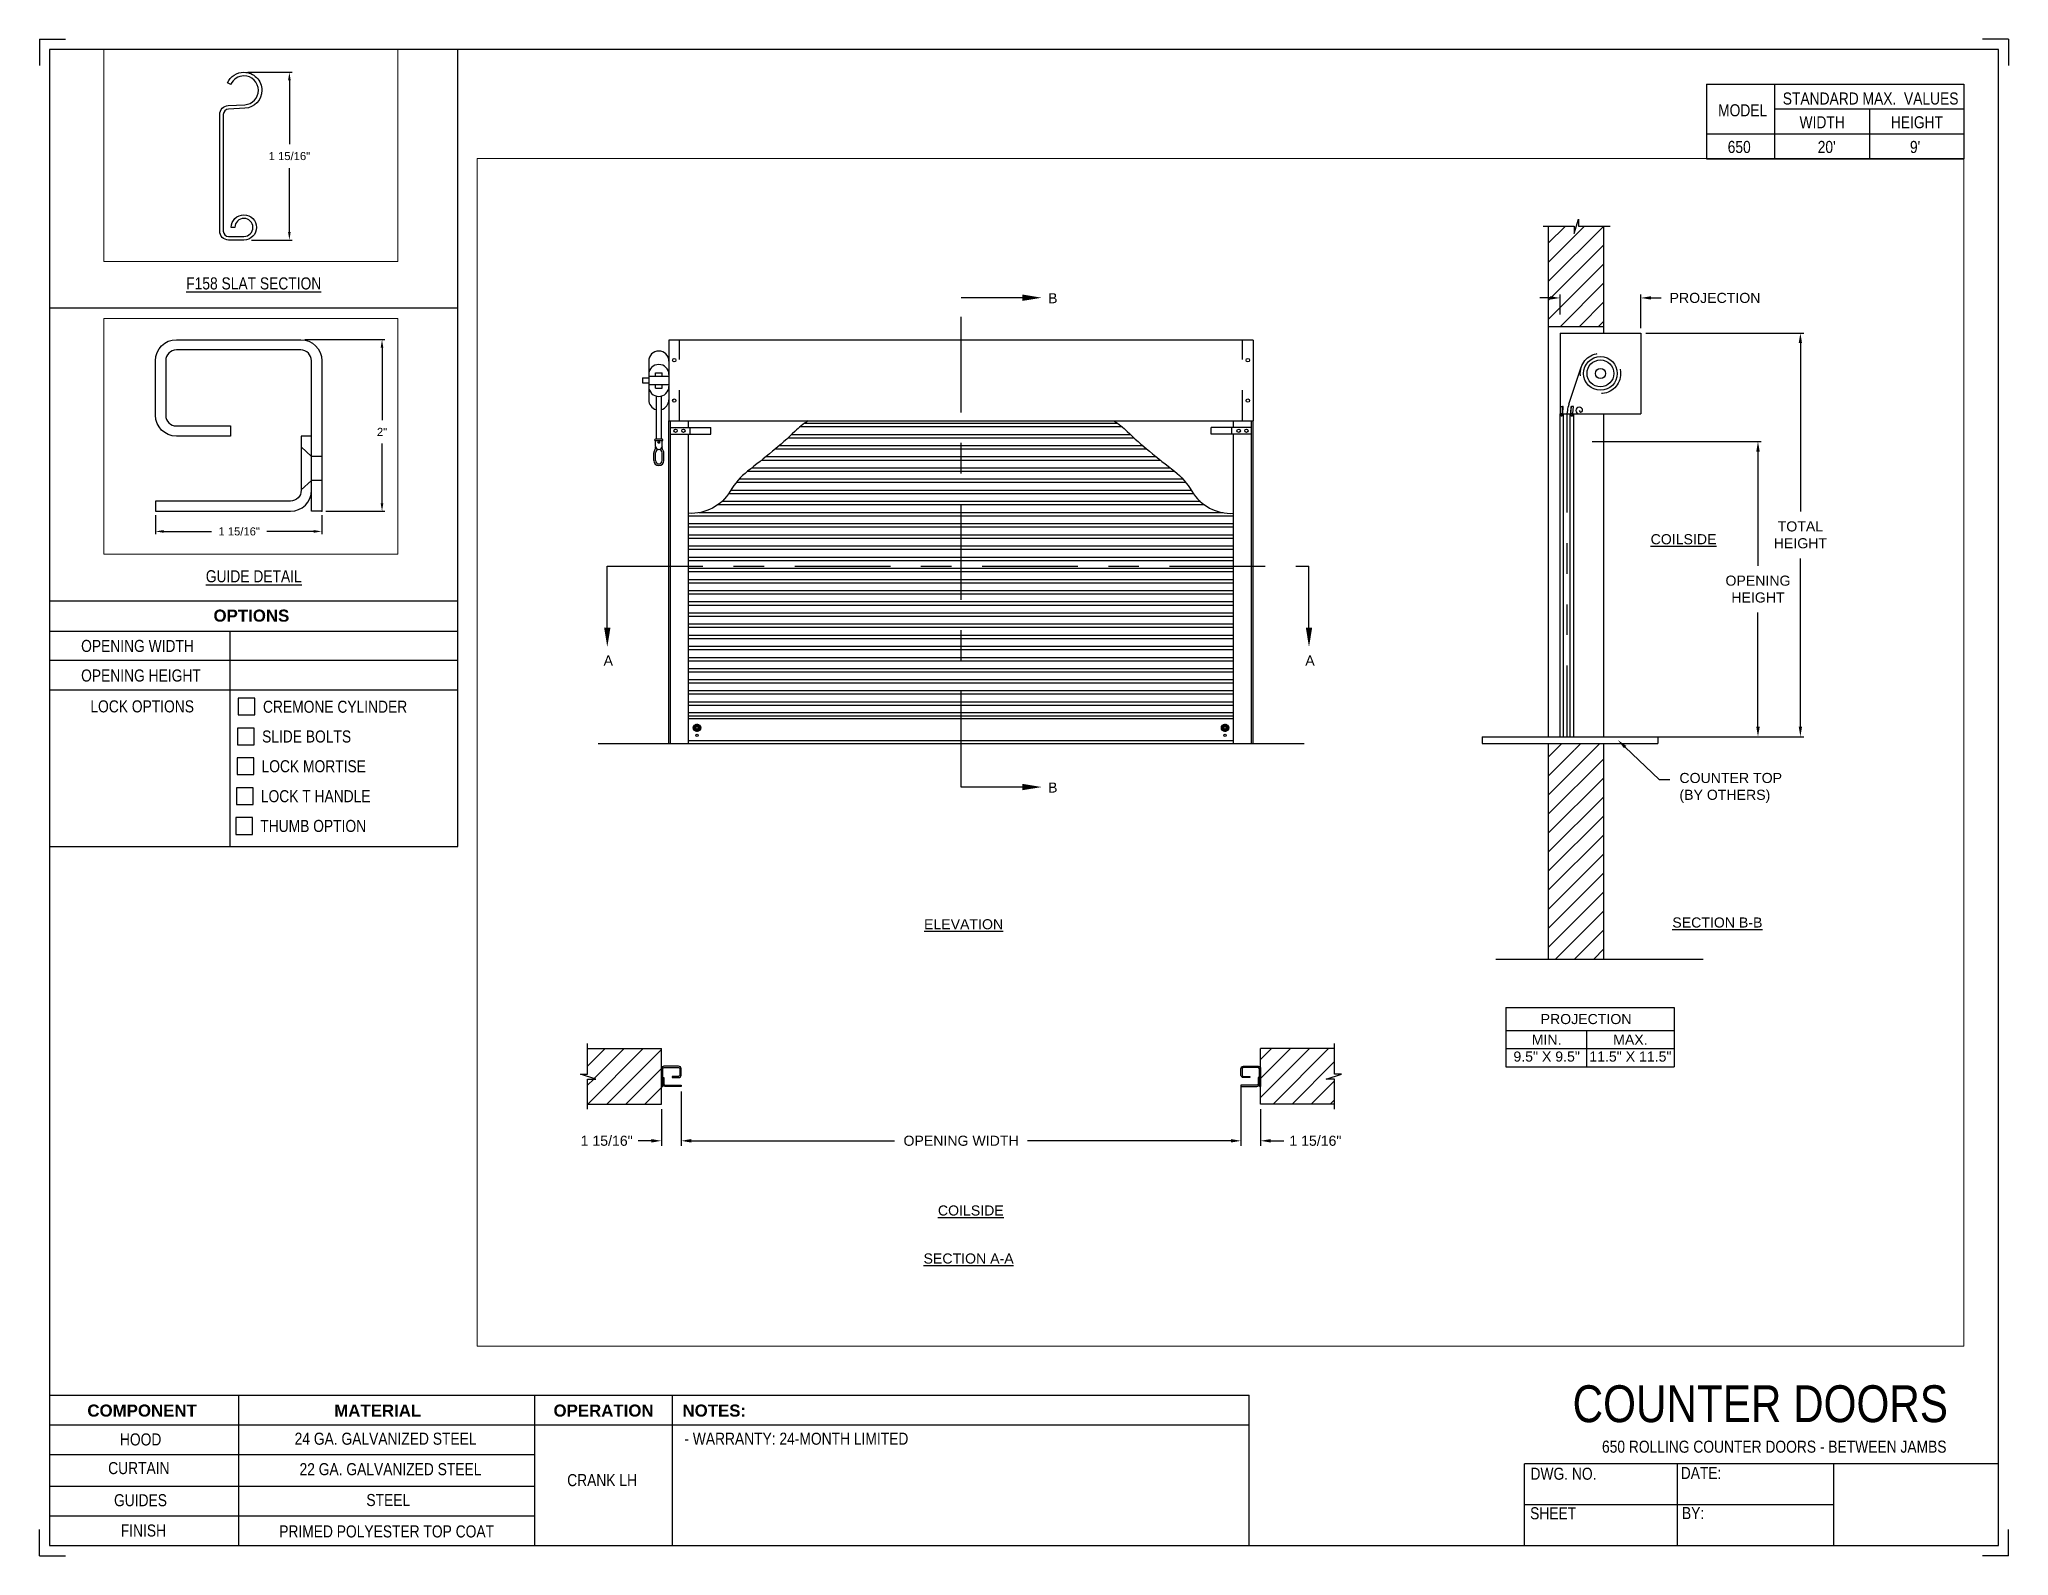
# Paper-space layout '650 CRANK LH' of a CAD drawing. Header units: inches. Extents: x 0.1 to 10.9, y 0.1 to 8.4.
# The model-space entities are those that its viewports show. They can reach past a viewport. Long polylines and large blocks are cut down to what shows.
import ezdxf
from ezdxf import colors
from ezdxf.entities.mleader import LeaderData, LeaderLine
from ezdxf.math import Vec2, Vec3

# ---------------------------------------------------------------- set-up
doc = ezdxf.new("R2010")
doc.units = ezdxf.units.IN
doc.header["$LTSCALE"] = 0.25
doc.header["$MEASUREMENT"] = 0
for name, pattern in [('CENTER', [2, 1.25, -0.25, 0.25, -0.25]), ('HIDDEN', [0.375, 0.25, -0.125]), ('PHANTOM', [2.5, 1.25, -0.25, 0.25, -0.25, 0.25, -0.25])]:
    doc.linetypes.add(name, pattern=pattern)
for name, color, linetype in [('ANNOTATIONS', 1, 'Continuous'), ('CRANK LH', 7, 'Continuous'), ('DETAILS', 4, 'Continuous'), ('SECTION CUTS', 6, 'CENTER'), ('TITLE BLOCK', 7, 'Continuous')]:
    doc.layers.add(name, color=color, linetype=linetype)
doc.styles.add('ARIAL', font='arial.ttf', dxfattribs={"height": 0.09375})
doc.styles.add('CADdetails-DIMENSIONS', font='ARIALN.TTF', dxfattribs={"height": 2.38})
doc.styles.get("Standard").update_dxf_attribs({"font": 'romans.shx'})
doc.dimstyles.new('ARIAL', dxfattribs={"dimtxt": 0.09375, "dimasz": 0.09375, "dimexe": 0.03125, "dimexo": 0.046875, "dimgap": 0.09, "dimtad": 0, "dimtih": 1, "dimtoh": 1, "dimdec": 4, "dimzin": 0, "dimdsep": 46, "dimlunit": 4, "dimtxsty": 'ARIAL', "dimcen": 0.09, "dimadec": 0, "dimazin": 0, "dimtfac": 1, "dimtdec": 4, "dimtix": 1, "dimtofl": 0, "dimtmove": 0, "dimatfit": 3, "dimfxl": 0.18, "dimfrac": 2, "dimtolj": 1, "dimtzin": 0, "dimarcsym": 0})
doc.dimstyles.new('STANDARD$0', dxfattribs={"dimtxt": 0.09375, "dimasz": 0.09375, "dimexe": 0.03125, "dimexo": 0.046875, "dimgap": 0.09, "dimtad": 0, "dimtih": 1, "dimtoh": 1, "dimdec": 4, "dimzin": 0, "dimdsep": 46, "dimtxsty": 'ARIAL', "dimcen": 0.09, "dimadec": 0, "dimazin": 0, "dimtfac": 1, "dimtdec": 4, "dimtofl": 0, "dimtmove": 0, "dimatfit": 1, "dimfxl": 1, "dimtolj": 1, "dimtzin": 0, "dimarcsym": 0})
pattern_1 = [(45, (-18.47276, -17.52354), (-0.08838835, 0.08838835), [])]
pattern_2 = [(45, (-18.47276, -16.85585), (-0.088388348, 0.088388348), [])]

psp = doc.layouts.new('650 CRANK LH')

# ---------------------------------------------------------------- texts
at = {"layer": 'TITLE BLOCK', "attachment_point": 2, "style": 'CADdetails-DIMENSIONS'}
for s, width, insert, char_height in [('MODEL', 0.28815, (9.45, 8.068), 0.0664), ('STANDARD MAX.  VALUES', 1.75949, (10.155, 8.133), 0.06641), ('WIDTH', 0.42908, (9.888, 8.002), 0.0664), ('HEIGHT', 0.42908, (10.41, 8.002), 0.0664), ('\\pxqc;650', 0.29952, (9.431, 7.866), 0.0664)]:
    psp.add_mtext_dynamic_manual_height_columns(s, width=width, gutter_width=1.363, heights=[0], dxfattribs=dict(at, insert=insert, char_height=char_height))
at = {"layer": 'TITLE BLOCK', "style": 'CADdetails-DIMENSIONS'}
for s, insert, char_height, width, attachment_point in [("20'", (9.913, 7.866), 0.0664, 1.75949, 2), ("9'", (10.4, 7.866), 0.0664, 1.75949, 2), ('{\\LF158 SLAT SECTION}', (1.248, 7.114), 0.06641, 1.75949, 2), ('{\\LGUIDE DETAIL}', (1.248, 5.5), 0.06641, 1.75949, 2), ('{\\fArial|b1|i0|c0|p34;OPTIONS}', (1.235, 5.283), 0.06641, 1.75949, 2), ('OPENING WIDTH', (0.297, 5.116), 0.06641, 1.30693, 1), ('OPENING HEIGHT', (0.297, 4.953), 0.06641, 1.30693, 1), ('LOCK OPTIONS', (0.348, 4.783), 0.06641, 1.30693, 1), ('CREMONE CYLINDER', (1.299, 4.781), 0.06641, 1.23928, 1), ('SLIDE BOLTS', (1.294, 4.617), 0.06641, 1.53035, 1), ('LOCK MORTISE', (1.291, 4.453), 0.06641, 1.53035, 1), ('LOCK T HANDLE', (1.287, 4.288), 0.06641, 1.53035, 1), ('THUMB OPTION', (1.284, 4.124), 0.06641, 1.53035, 1), ('\\A1;\\pxqc;COUNTER DOORS', (10.642, 1.008), 0.20312, 2.1897, 3), ('{\\fArial|b1|i0|c0|p34;COMPONENT}', (0.633, 0.902), 0.06641, 1.75949, 2), ('{\\fArial|b1|i0|c0|p34;MATERIAL}', (1.931, 0.902), 0.06641, 1.75949, 2), ('{\\fArial|b1|i0|c0|p34;OPERATION}', (3.175, 0.902), 0.06641, 1.75949, 2), ('{\\fArial|b1|i0|c0|p34;NOTES:}', (3.785, 0.902), 0.06641, 1.75949, 2), ('HOOD', (0.625, 0.743), 0.0664, 1.75949, 2), ('  24 GA. GALVANIZED STEEL', (1.953, 0.747), 0.06641, 1.75949, 2), ('\\pxql,t2;- WARRANTY: 24-MONTH LIMITED', (5.176, 0.747), 0.06641, 3.11182, 2), ('650 ROLLING COUNTER DOORS - BETWEEN JAMBS', (9.624, 0.703), 0.06641, 2.79915, 2), ('CURTAIN', (0.615, 0.585), 0.0664, 1.75949, 2), ('  22 GA. GALVANIZED STEEL', (1.98, 0.579), 0.06641, 1.75949, 2), ('DWG. NO.', (8.463, 0.554), 0.0664, 1.75949, 2), ('DATE:', (9.221, 0.558), 0.0664, 1.75949, 2), ('\\P\\PCRANK LH', (3.167, 0.74), 0.0664, 1.75949, 2), ('GUIDES', (0.624, 0.408), 0.0664, 1.75949, 2), ('STEEL', (1.989, 0.409), 0.0664, 1.75949, 2), ('SHEET', (8.406, 0.336), 0.0664, 1.75949, 2), ('BY:', (9.177, 0.337), 0.0664, 1.75949, 2), ('FINISH', (0.64, 0.241), 0.0664, 1.75949, 2), ('PRIMED POLYESTER TOP COAT', (1.98, 0.236), 0.06641, 1.75949, 2)]:
    psp.add_mtext(s, dxfattribs=dict(at, insert=insert, char_height=char_height, width=width, attachment_point=attachment_point))

msp = doc.modelspace()

# ---------------------------------------------------------------- texts
at = {"layer": 'ANNOTATIONS', "char_height": 0.09375, "attachment_point": 2, "style": 'ARIAL'}
for s, insert, width in [('{\\LCOILSIDE}', (186.24071, 242.76669), 1.3823677), ('{\\LELEVATION}', (179.55534, 239.18997), 3.0834986), ('{\\LSECTION B-B}', (186.55482, 239.20594), 1.3823677), ('{\\LCOILSIDE}', (179.62258, 236.5306), 1.3823677), ('{\\LSECTION A-A}', (179.60195, 236.08446), 1.3823677)]:
    msp.add_mtext(s, dxfattribs=dict(at, insert=insert, width=width))
for s, width, insert in [('PROJECTION ', 1.7594917, (185.3356, 238.30902)), ('MIN.\\P9.5" X 9.5" ', 0.6711642, (184.96958, 238.11703)), ('MAX.\\P11.5" X 11.5"', 0.7869326, (185.74723, 238.11703))]:
    msp.add_mtext_dynamic_manual_height_columns(s, width=width, gutter_width=1.36268, heights=[0], dxfattribs=dict(at, insert=insert))
at = {"layer": 'SECTION CUTS', "style": 'ARIAL'}
for s, p in [('B', (180.33966, 244.91153)), ('A', (176.21233, 241.54591)), ('A', (182.72828, 241.54591)), ('B', (180.33966, 240.36581))]:
    msp.add_text(s, height=0.09375, dxfattribs=at).set_placement(p)

# ---------------------------------------------------------------- blocks, each defined once
blk = doc.blocks.new('*D6')
at = {"layer": 'ANNOTATIONS', "color": 0, "lineweight": -2, "transparency": 16777216}
for p, q in [((170.877, 254.326), (170.877, 254.107)), ((172.814, 254.326), (172.814, 254.107)), ((170.971, 254.138), (171.53, 254.138)), ((172.721, 254.138), (172.173, 254.138))]:
    blk.add_line(p, q, dxfattribs=at)
at = {"layer": 'ANNOTATIONS', "color": 0, "transparency": 16777216}
for points in [[(170.971, 254.154), (170.971, 254.123), (170.877, 254.138)], [(172.721, 254.154), (172.721, 254.123), (172.814, 254.138)]]:
    blk.add_solid(points, dxfattribs=at)
at = {"layer": 'defpoints', "color": 0, "transparency": 16777216}
for p in [(170.877, 254.373), (172.814, 254.373), (170.877, 254.138)]:
    blk.add_point(p, dxfattribs=at)
at = {"layer": 'ANNOTATIONS', "color": 0, "transparency": 16777216, "insert": (171.852, 254.138), "char_height": 0.09375, "attachment_point": 5, "style": 'ARIAL'}
blk.add_mtext('\\A1;1 15/16"', dxfattribs=at)
blk = doc.blocks.new('*D7')
at = {"layer": 'ANNOTATIONS', "color": 0, "lineweight": -2, "transparency": 16777216}
for p, q in [((172.616, 256.373), (173.547, 256.373)), ((173.516, 256.279), (173.516, 255.435)), ((173.516, 254.466), (173.516, 255.161)), ((172.861, 254.373), (173.547, 254.373))]:
    blk.add_line(p, q, dxfattribs=at)
at = {"layer": 'ANNOTATIONS', "color": 0, "transparency": 16777216}
for points in [[(173.5, 256.279), (173.531, 256.279), (173.516, 256.373)], [(173.5, 254.466), (173.531, 254.466), (173.516, 254.373)]]:
    blk.add_solid(points, dxfattribs=at)
at = {"layer": 'defpoints', "color": 0, "transparency": 16777216}
for p in [(172.569, 256.373), (173.516, 256.373), (172.814, 254.373)]:
    blk.add_point(p, dxfattribs=at)
at = {"layer": 'ANNOTATIONS', "color": 0, "transparency": 16777216, "insert": (173.516, 255.298), "char_height": 0.0938, "attachment_point": 5, "style": 'ARIAL'}
blk.add_mtext('\\A1;2"', dxfattribs=at)
blk = doc.blocks.new('*D21')
at = {"layer": 'ANNOTATIONS', "color": 0, "lineweight": -2, "transparency": 16777216}
for p, q in [((182.131, 237.637), (182.131, 237.1)), ((176.932, 237.366), (176.932, 237.1)), ((177.026, 237.131), (178.915, 237.131)), ((182.037, 237.131), (180.148, 237.131))]:
    blk.add_line(p, q, dxfattribs=at)
at = {"layer": 'ANNOTATIONS', "color": 0, "transparency": 16777216}
for points in [[(177.026, 237.147), (177.026, 237.115), (176.932, 237.131)], [(182.037, 237.147), (182.037, 237.115), (182.131, 237.131)]]:
    blk.add_solid(points, dxfattribs=at)
at = {"layer": 'defpoints', "color": 0, "transparency": 16777216}
for p in [(182.131, 237.684), (176.932, 237.413), (182.131, 237.131)]:
    blk.add_point(p, dxfattribs=at)
at = {"layer": 'ANNOTATIONS', "color": 0, "transparency": 16777216, "insert": (179.532, 237.131), "char_height": 0.09375, "attachment_point": 5, "style": 'ARIAL'}
blk.add_mtext('\\A1;OPENING WIDTH', dxfattribs=at)
blk = doc.blocks.new('*D14')
at = {"layer": 'ANNOTATIONS', "color": 0, "lineweight": -2, "transparency": 16777216}
for p, q in [((176.932, 237.59), (176.932, 237.084)), ((176.75, 237.426), (176.75, 237.084)), ((176.657, 237.131), (176.535, 237.131)), ((177.026, 237.131), (177.12, 237.131))]:
    blk.add_line(p, q, dxfattribs=at)
at = {"layer": 'ANNOTATIONS', "color": 0, "transparency": 16777216}
for points in [[(176.657, 237.147), (176.657, 237.115), (176.75, 237.131)], [(177.026, 237.147), (177.026, 237.115), (176.932, 237.131)]]:
    blk.add_solid(points, dxfattribs=at)
at = {"layer": 'defpoints', "color": 0, "transparency": 16777216}
for p in [(176.932, 237.637), (176.75, 237.472), (176.932, 237.131)]:
    blk.add_point(p, dxfattribs=at)
at = {"layer": 'ANNOTATIONS', "color": 0, "transparency": 16777216, "insert": (176.241, 237.131), "char_height": 0.09375, "attachment_point": 5, "style": 'ARIAL'}
blk.add_mtext('\\A1;1 15/16"', dxfattribs=at)
blk = doc.blocks.new('*D15')
at = {"layer": 'ANNOTATIONS', "color": 0, "lineweight": -2, "transparency": 16777216}
for p, q in [((182.131, 237.59), (182.131, 237.084)), ((182.313, 237.426), (182.313, 237.084)), ((182.037, 237.131), (181.944, 237.131)), ((182.407, 237.131), (182.528, 237.131))]:
    blk.add_line(p, q, dxfattribs=at)
at = {"layer": 'ANNOTATIONS', "color": 0, "transparency": 16777216}
for points in [[(182.037, 237.147), (182.037, 237.115), (182.131, 237.131)], [(182.407, 237.147), (182.407, 237.115), (182.313, 237.131)]]:
    blk.add_solid(points, dxfattribs=at)
at = {"layer": 'defpoints', "color": 0, "transparency": 16777216}
for p in [(182.131, 237.637), (182.313, 237.472), (182.313, 237.131)]:
    blk.add_point(p, dxfattribs=at)
at = {"layer": 'ANNOTATIONS', "color": 0, "transparency": 16777216, "insert": (182.822, 237.131), "char_height": 0.09375, "attachment_point": 5, "style": 'ARIAL'}
blk.add_mtext('\\A1;1 15/16"', dxfattribs=at)
blk = doc.blocks.new('*D16')
at = {"layer": 'ANNOTATIONS', "color": 0, "lineweight": -2, "transparency": 16777216}
for p, q in [((185.001, 244.961), (184.907, 244.961)), ((185.094, 244.807), (185.094, 244.992)), ((185.844, 244.681), (185.844, 244.992)), ((185.938, 244.961), (186.032, 244.961))]:
    blk.add_line(p, q, dxfattribs=at)
at = {"layer": 'ANNOTATIONS', "color": 0, "transparency": 16777216}
for points in [[(185.001, 244.977), (185.001, 244.946), (185.094, 244.961)], [(185.938, 244.977), (185.938, 244.946), (185.844, 244.961)]]:
    blk.add_solid(points, dxfattribs=at)
at = {"layer": 'defpoints', "color": 0, "transparency": 16777216}
for p in [(185.844, 244.961), (185.094, 244.76), (185.844, 244.635)]:
    blk.add_point(p, dxfattribs=at)
at = {"layer": 'ANNOTATIONS', "color": 0, "transparency": 16777216, "insert": (186.533, 244.961), "char_height": 0.09375, "attachment_point": 5, "style": 'ARIAL'}
blk.add_mtext('\\A1;PROJECTION', dxfattribs=at)
blk = doc.blocks.new('*X8')
at = {"color": 0, "linetype": 'Continuous'}
for p, q in [((2.144, 5.299), (2.185, 5.339)), ((2.144, 5.304), (2.18, 5.339)), ((2.144, 5.309), (2.174, 5.339)), ((2.145, 5.294), (2.189, 5.338)), ((2.146, 5.317), (2.167, 5.338)), ((2.147, 5.29), (2.193, 5.336)), ((2.149, 5.287), (2.167, 5.305)), ((2.164, 5.274), (2.209, 5.319)), ((2.168, 5.272), (2.211, 5.315)), ((2.172, 5.271), (2.212, 5.311)), ((2.177, 5.271), (2.212, 5.306)), ((2.178, 5.316), (2.196, 5.334)), ((2.183, 5.315), (2.2, 5.332)), ((2.186, 5.313), (2.203, 5.329)), ((2.188, 5.31), (2.205, 5.326)), ((2.189, 5.305), (2.207, 5.323)), ((2.151, 5.284), (2.168, 5.3)), ((2.154, 5.281), (2.17, 5.297)), ((2.157, 5.278), (2.174, 5.295)), ((2.16, 5.276), (2.178, 5.294)), ((2.183, 5.271), (2.212, 5.3)), ((2.191, 5.273), (2.21, 5.293))]:
    blk.add_line(p, q, dxfattribs=at)
blk = doc.blocks.new('*D17')
at = {"layer": 'ANNOTATIONS', "color": 0, "lineweight": -2, "transparency": 16777216}
for p, q in [((185.392, 243.627), (186.963, 243.627)), ((186.932, 243.534), (186.932, 242.473)), ((186.932, 240.978), (186.932, 242.039)), ((185.392, 240.885), (186.963, 240.885))]:
    blk.add_line(p, q, dxfattribs=at)
at = {"layer": 'ANNOTATIONS', "color": 0, "transparency": 16777216}
for points in [[(186.916, 243.534), (186.948, 243.534), (186.932, 243.627)], [(186.916, 240.978), (186.948, 240.978), (186.932, 240.885)]]:
    blk.add_solid(points, dxfattribs=at)
at = {"layer": 'defpoints', "color": 0, "transparency": 16777216}
for p in [(185.345, 243.627), (185.345, 240.885), (186.932, 240.885)]:
    blk.add_point(p, dxfattribs=at)
at = {"layer": 'ANNOTATIONS', "color": 0, "transparency": 16777216, "insert": (186.932, 242.256), "char_height": 0.09375, "attachment_point": 5, "style": 'ARIAL'}
blk.add_mtext('\\A1;OPENING \\PHEIGHT', dxfattribs=at)
blk = doc.blocks.new('*D18')
at = {"layer": 'ANNOTATIONS', "color": 0, "lineweight": -2, "transparency": 16777216}
for p, q in [((185.891, 244.635), (187.357, 244.635)), ((187.326, 244.541), (187.326, 242.977)), ((187.326, 240.978), (187.326, 242.542)), ((185.891, 240.885), (187.357, 240.885))]:
    blk.add_line(p, q, dxfattribs=at)
at = {"layer": 'ANNOTATIONS', "color": 0, "transparency": 16777216}
for points in [[(187.31, 244.541), (187.341, 244.541), (187.326, 244.635)], [(187.31, 240.978), (187.341, 240.978), (187.326, 240.885)]]:
    blk.add_solid(points, dxfattribs=at)
at = {"layer": 'defpoints', "color": 0, "transparency": 16777216}
for p in [(185.844, 244.635), (185.844, 240.885), (187.326, 240.885)]:
    blk.add_point(p, dxfattribs=at)
at = {"layer": 'ANNOTATIONS', "color": 0, "transparency": 16777216, "insert": (187.326, 242.76), "char_height": 0.0938, "attachment_point": 5, "style": 'ARIAL'}
blk.add_mtext('\\A1;TOTAL \\PHEIGHT', dxfattribs=at)
blk = doc.blocks.new('*D52')
at = {"layer": 'ANNOTATIONS', "color": 0, "lineweight": -2, "transparency": 16777216}
for p, q in [((171.954, 259.415), (172.468, 259.415)), ((172.437, 259.321), (172.437, 258.576)), ((172.437, 257.554), (172.437, 258.299)), ((171.996, 257.46), (172.468, 257.46))]:
    blk.add_line(p, q, dxfattribs=at)
at = {"layer": 'ANNOTATIONS', "color": 0, "transparency": 16777216}
for points in [[(172.421, 259.321), (172.452, 259.321), (172.437, 259.415)], [(172.421, 257.554), (172.452, 257.554), (172.437, 257.46)]]:
    blk.add_solid(points, dxfattribs=at)
at = {"layer": 'defpoints', "color": 0, "transparency": 16777216}
for p in [(171.907, 259.415), (171.949, 257.46), (172.437, 257.46)]:
    blk.add_point(p, dxfattribs=at)
at = {"layer": 'ANNOTATIONS', "color": 0, "transparency": 16777216, "insert": (172.437, 258.438), "char_height": 0.09375, "attachment_point": 5, "style": 'ARIAL'}
blk.add_mtext('\\A1;1 15/16"', dxfattribs=at)

# ---------------------------------------------------------------- dimensions: what is measured, and where the dimension line sits
at = {"layer": 'ANNOTATIONS'}
dim = msp.add_linear_dim(base=(172.43684, 257.46018), p1=(171.90727, 259.41499), p2=(171.94944, 257.46018), angle=90, text='1 15/16"', dimstyle='STANDARD$0', dxfattribs=at)
dim.commit()
dim.dimension.update_dxf_attribs({"geometry": '*D52', "text_midpoint": (172.43684, 258.43759), "dimtype": 160})
for base, p2, angle, picture, middle in [((173.51571, 256.37255), (172.56934, 256.37255), 90, '*D7', (173.51571, 255.29795)), ((170.87684, 254.13825), (170.87684, 254.37255), 180, '*D6', (171.85177, 254.13825))]:
    dim = msp.add_linear_dim(base=base, p1=(172.81434, 254.37255), p2=p2, angle=angle, dimstyle='ARIAL', dxfattribs=at)
    dim.commit()
    dim.dimension.update_dxf_attribs({"geometry": picture, "text_midpoint": middle, "dimtype": 160})
dim = msp.add_linear_dim(base=(185.84432, 244.96116), p1=(185.09432, 244.76043), p2=(185.84432, 244.63462), text='PROJECTION', dimstyle='STANDARD$0', dxfattribs=at)
dim.commit()
dim.dimension.update_dxf_attribs({"geometry": '*D16', "text_midpoint": (186.53343, 244.96116), "dimtype": 160})
for base, p1, p2, text, picture, middle in [((187.32564, 240.88462), (185.84432, 244.63462), (185.84432, 240.88462), 'TOTAL \\PHEIGHT', '*D18', (187.32564, 242.75962)), ((186.93189, 240.88462), (185.34463, 243.62742), (185.34463, 240.88462), 'OPENING \\PHEIGHT', '*D17', (186.93189, 242.25602))]:
    dim = msp.add_linear_dim(base=base, p1=p1, p2=p2, angle=90, text=text, dimstyle='STANDARD$0', dxfattribs=at)
    dim.commit()
    dim.dimension.update_dxf_attribs({"geometry": picture, "text_midpoint": middle})
for base, p1, p2, picture, middle in [((176.93202, 237.13098), (176.75038, 237.47248), (176.93202, 237.63664), '*D14', (176.24135, 237.13098)), ((182.31288, 237.13098), (182.13124, 237.63654), (182.31288, 237.47248), '*D15', (182.82191, 237.13098))]:
    dim = msp.add_linear_dim(base=base, p1=p1, p2=p2, text='1 15/16"', dimstyle='STANDARD$0', override={"dimexe": 0.046875, "dimgap": 0.0625, "dimlunit": 4, "dimcen": 0.089844, "dimatfit": 0, "dimfxl": 0.18, "dimfrac": 2}, dxfattribs=at)
    dim.commit()
    dim.dimension.update_dxf_attribs({"geometry": picture, "text_midpoint": middle, "dimtype": 160})
dim = msp.add_linear_dim(base=(182.13124, 237.13098), p1=(176.93202, 237.41267), p2=(182.13124, 237.68352), text='OPENING WIDTH', dimstyle='STANDARD$0', dxfattribs=at)
dim.commit()
dim.dimension.update_dxf_attribs({"geometry": '*D21', "text_midpoint": (179.53163, 237.13098)})

# ---------------------------------------------------------------- hatches: boundary and pattern name
at = {"layer": 'CRANK LH', "linetype": 'Continuous'}
h = msp.add_hatch(dxfattribs=at)
h.set_pattern_fill('ANSI31', color=256, style=0)
h.set_pattern_definition(pattern_2)
h.paths.add_polyline_path([(185.50057, 245.62914), (185.26407, 245.62914), (185.26407, 245.6938), (185.22566, 245.56044), (185.22566, 245.62914), (184.98494, 245.62914), (184.98494, 244.69712), (185.50057, 244.69712)])
h = msp.add_hatch(dxfattribs=at)
h.set_pattern_fill('ANSI31', color=256, style=0)
h.set_pattern_definition(pattern_2)
h.paths.add_polyline_path([(185.50057, 240.82062), (185.26407, 240.82062), (185.26407, 240.88528), (185.22566, 240.75192), (185.22566, 240.82062), (184.98494, 240.82062), (184.98494, 238.8189), (185.50057, 238.8189)])
at = {"layer": 'CRANK LH'}
h = msp.add_hatch(dxfattribs=at)
h.set_pattern_fill('ANSI31', color=256, style=0)
h.set_pattern_definition(pattern_1)
h.paths.add_polyline_path([(176.75038, 237.98811), (176.06288, 237.98811), (176.06288, 237.7509), (175.99878, 237.7509), (176.14085, 237.704), (176.06288, 237.704), (176.06288, 237.47248), (176.75038, 237.47248), (176.75038, 237.63498)])
h = msp.add_hatch(dxfattribs=at)
h.set_pattern_fill('ANSI31', color=256, style=0)
h.set_pattern_definition(pattern_1)
h.paths.add_polyline_path([(183.06448, 237.7509), (183.00038, 237.7509), (183.00038, 237.98811), (182.31288, 237.98811), (182.31288, 237.47248), (182.33105, 237.47248), (183.00038, 237.47248), (183.00038, 237.704), (182.92241, 237.704)])

# ---------------------------------------------------------------- linework, layer by layer
at = {"layer": 'ANNOTATIONS'}
for p, q in [((184.5894, 238.36845), (184.5894, 237.81708)), ((184.5894, 238.36845), (186.15451, 238.36845)), ((186.15451, 238.36845), (186.15451, 237.81708)), ((184.5894, 238.15698), (186.15451, 238.15698)), ((185.33976, 238.15698), (185.33976, 237.81708)), ((184.5894, 237.98703), (186.15451, 237.98703)), ((184.5894, 237.81708), (186.15451, 237.81708)), ((176.93202, 237.49904), (176.93202, 237.09973)), ((182.13124, 237.51154), (182.13124, 237.09973))]:
    msp.add_line(p, q, dxfattribs=at)
at = {"layer": 'CRANK LH', "linetype": 'Continuous'}
for p, q in [((184.93855, 245.62914), (185.22566, 245.62914)), ((184.98494, 245.62914), (184.98494, 240.88462)), ((185.22566, 245.56044), (185.26407, 245.6938)), ((185.22566, 245.62914), (185.22566, 245.56044)), ((185.26407, 245.6938), (185.26407, 245.62914)), ((185.26407, 245.62914), (185.55926, 245.62914)), ((185.50057, 244.63462), (185.50057, 245.62914)), ((184.98494, 244.69712), (185.50057, 244.69712)), ((182.24452, 244.56862), (176.81874, 244.56862)), ((176.81874, 244.56862), (176.81874, 243.82062)), ((182.24452, 244.56862), (182.24452, 243.82062)), ((185.09432, 244.63462), (185.84432, 244.63462)), ((185.09432, 244.63462), (185.09432, 243.88462)), ((185.84432, 244.63462), (185.84432, 243.88462)), ((176.63124, 244.3743), (176.63124, 244.01493)), ((176.81874, 244.3743), (176.81874, 244.01493)), ((185.17613, 243.9737), (185.29148, 244.31902)), ((176.57451, 244.21805), (176.57451, 244.17118)), ((176.69374, 244.23368), (176.69374, 244.26493)), ((176.69374, 244.1243), (176.69374, 244.15555)), ((176.75624, 244.23368), (176.75624, 244.26493)), ((176.75624, 244.1243), (176.75624, 244.15555)), ((176.70155, 244.04905), (176.70155, 243.64978)), ((176.74843, 244.04905), (176.74843, 243.64978)), ((185.10165, 243.88806), (185.09856, 243.95345)), ((185.09856, 243.95345), (185.1162, 243.95345)), ((185.11929, 243.88806), (185.1162, 243.95345)), ((185.12147, 243.95279), (185.1162, 243.95345)), ((185.11929, 243.88806), (185.12147, 243.95279)), ((185.19437, 243.88901), (185.20096, 243.95414)), ((185.19437, 243.88901), (185.19566, 243.95376)), ((185.19566, 243.95376), (185.20096, 243.95414)), ((185.21858, 243.95319), (185.20096, 243.95414)), ((185.21199, 243.88806), (185.21858, 243.95319)), ((176.81874, 240.82062), (176.81874, 243.82062)), ((176.81874, 243.82062), (182.24452, 243.82062)), ((176.83436, 240.82062), (176.83436, 243.82062)), ((176.83436, 243.75812), (177.20936, 243.75812)), ((177.00038, 243.75812), (177.00038, 243.82062)), ((177.01601, 243.69562), (177.01601, 243.75812)), ((177.20936, 243.69562), (177.20936, 243.75812)), ((181.0275, 243.76317), (178.03576, 243.76317)), ((180.98707, 243.79442), (178.07619, 243.79442)), ((182.2289, 243.75812), (181.8539, 243.75812)), ((181.8539, 243.69562), (181.8539, 243.75812)), ((182.04726, 243.69562), (182.04726, 243.75812)), ((182.06288, 243.75812), (182.06288, 243.82062)), ((182.2289, 240.82062), (182.2289, 243.82062)), ((182.24452, 240.82062), (182.24452, 243.82062)), ((185.09432, 243.88462), (185.12557, 243.88462)), ((185.09432, 240.88462), (185.09432, 243.88462)), ((185.10165, 243.88462), (185.10165, 243.88806)), ((185.10165, 243.88806), (185.11929, 243.88806)), ((185.11929, 243.88462), (185.11929, 243.88806)), ((185.12557, 240.88462), (185.12557, 243.88462)), ((185.12557, 243.88462), (185.18807, 243.88462)), ((185.18807, 240.88462), (185.18807, 243.88462)), ((185.18807, 243.88462), (185.21932, 243.88462)), ((185.19437, 243.88901), (185.19434, 243.88806)), ((185.21199, 243.88806), (185.19434, 243.88806)), ((185.19434, 243.88462), (185.19434, 243.88806)), ((185.20369, 243.88462), (185.84432, 243.88462)), ((185.21199, 243.88462), (185.21199, 243.88806)), ((185.21932, 243.88462), (185.21932, 240.88462)), ((185.50057, 240.88462), (185.50057, 243.88462)), ((176.75624, 243.63415), (176.69374, 243.63415)), ((176.69374, 243.58379), (176.69374, 243.63415)), ((176.75624, 243.58379), (176.75624, 243.63415)), ((176.83436, 243.69562), (177.20936, 243.69562)), ((177.00038, 240.82062), (177.00038, 243.69562)), ((181.22132, 243.58719), (177.84194, 243.58719)), ((181.13971, 243.65956), (177.92355, 243.65956)), ((181.10611, 243.69081), (177.95715, 243.69081)), ((182.2289, 243.69562), (181.8539, 243.69562)), ((182.06288, 240.82062), (182.06288, 243.69562)), ((176.67811, 243.45023), (176.67811, 243.52129)), ((176.69374, 243.45023), (176.69374, 243.52129)), ((176.77186, 243.45023), (176.77186, 243.52129)), ((181.38593, 243.45233), (177.67734, 243.45233)), ((181.3471, 243.48358), (177.71616, 243.48358)), ((181.25832, 243.55594), (177.80494, 243.55594)), ((181.6207, 243.2451), (177.44256, 243.2451)), ((181.5939, 243.27635), (177.46936, 243.27635)), ((181.51641, 243.34871), (177.54685, 243.34871)), ((181.47678, 243.37996), (177.58648, 243.37996)), ((181.79232, 243.03787), (177.27094, 243.03787)), ((181.75378, 243.06912), (177.30948, 243.06912)), ((181.69098, 243.14148), (177.37228, 243.14148)), ((181.67141, 243.17273), (177.39185, 243.17273)), ((182.06288, 242.93425), (177.00038, 242.93425)), ((182.06288, 242.86189), (177.00038, 242.86189)), ((181.96644, 242.9655), (177.09682, 242.9655)), ((182.06288, 242.83064), (177.00038, 242.83064)), ((182.06288, 242.75828), (177.00038, 242.75828)), ((182.06288, 242.72703), (177.00038, 242.72703)), ((182.06288, 242.65466), (177.00038, 242.65466)), ((182.06288, 242.62341), (177.00038, 242.62341)), ((182.06288, 242.55105), (177.00038, 242.55105)), ((182.06288, 242.5198), (177.00038, 242.5198)), ((182.06288, 242.44743), (177.00038, 242.44743)), ((182.06288, 242.41618), (177.00038, 242.41618)), ((182.06288, 242.34382), (177.00038, 242.34382)), ((182.06288, 242.31257), (177.00038, 242.31257)), ((182.06288, 242.2402), (177.00038, 242.2402)), ((182.06288, 242.20895), (177.00038, 242.20895)), ((182.06288, 242.13659), (177.00038, 242.13659)), ((182.06288, 242.10534), (177.00038, 242.10534)), ((182.06288, 242.03297), (177.00038, 242.03297)), ((182.06288, 242.00172), (177.00038, 242.00172)), ((182.06288, 241.92936), (177.00038, 241.92936)), ((182.06288, 241.89811), (177.00038, 241.89811)), ((182.06288, 241.82574), (177.00038, 241.82574)), ((182.06288, 241.79449), (177.00038, 241.79449)), ((182.06288, 241.72213), (177.00038, 241.72213)), ((182.06288, 241.69088), (177.00038, 241.69088)), ((182.06288, 241.61852), (177.00038, 241.61852)), ((182.06288, 241.58727), (177.00038, 241.58727)), ((182.06288, 241.5149), (177.00038, 241.5149)), ((182.06288, 241.48365), (177.00038, 241.48365)), ((182.06288, 241.41443), (177.00038, 241.41443)), ((182.06288, 241.38318), (177.00038, 241.38318)), ((182.06288, 241.31081), (177.00038, 241.31081)), ((182.06288, 241.27956), (177.00038, 241.27956)), ((182.06288, 241.2072), (177.00038, 241.2072)), ((182.06288, 241.17595), (177.00038, 241.17595)), ((182.06288, 241.10653), (177.00038, 241.10653)), ((182.06288, 241.07528), (177.00038, 241.07528)), ((182.06288, 241.05036), (177.00038, 241.05036)), ((182.06288, 240.84767), (177.00038, 240.84767)), ((184.36934, 240.88462), (186.00057, 240.88462)), ((184.36934, 240.88462), (184.36934, 240.82062)), ((186.00057, 240.88462), (186.00057, 240.82062)), ((184.36934, 240.82062), (186.00057, 240.82062)), ((184.98494, 240.82062), (184.98494, 238.81927)), ((185.50057, 238.81927), (185.50057, 240.82062)), ((184.4992, 238.81927), (186.42292, 238.81927)), ((176.06288, 237.7509), (176.06288, 238.03498)), ((183.00038, 237.7509), (183.00038, 238.03498)), ((176.14085, 237.704), (175.99878, 237.7509)), ((175.99878, 237.7509), (176.06288, 237.7509)), ((182.92241, 237.704), (183.06448, 237.7509)), ((183.06448, 237.7509), (183.00038, 237.7509)), ((176.06288, 237.42561), (176.06288, 237.704)), ((176.06288, 237.704), (176.14085, 237.704)), ((176.75038, 237.6967), (176.76163, 237.6967)), ((176.75038, 237.67034), (176.76163, 237.67034)), ((176.77288, 237.70696), (176.76163, 237.6967)), ((176.77288, 237.66008), (176.76163, 237.67034)), ((182.29038, 237.70696), (182.30163, 237.6967)), ((182.29038, 237.66008), (182.30163, 237.67034)), ((182.31288, 237.6967), (182.30163, 237.6967)), ((182.31288, 237.67034), (182.30163, 237.67034)), ((183.00038, 237.704), (182.92241, 237.704)), ((183.00038, 237.42561), (183.00038, 237.704))]:
    msp.add_line(p, q, dxfattribs=at)
at = {"layer": 'CRANK LH', "linetype": 'HIDDEN'}
for p, q in [((176.91835, 243.82062), (176.91835, 244.56862)), ((176.91835, 243.82062), (176.91835, 244.56862)), ((182.14491, 243.82062), (182.14491, 244.56862))]:
    msp.add_line(p, q, dxfattribs=at)
at = {"layer": 'CRANK LH', "linetype": 'PHANTOM'}
for p, q in [((176.57451, 244.21805), (176.63124, 244.21805)), ((176.57451, 244.17118), (176.63124, 244.17118)), ((176.63124, 244.23368), (176.81874, 244.23368)), ((176.63124, 244.15555), (176.81874, 244.15555)), ((176.69374, 244.26493), (176.75624, 244.26493)), ((176.69374, 244.1243), (176.75624, 244.1243)), ((185.15682, 243.8549), (185.15682, 240.88462))]:
    msp.add_line(p, q, dxfattribs=at)
at = {"layer": 'CRANK LH'}
for p, q in [((176.75624, 243.64978), (176.69374, 243.64978)), ((176.75624, 243.45023), (176.75624, 243.52129)), ((176.16059, 240.82062), (182.71883, 240.82062)), ((176.06288, 237.98811), (176.75038, 237.98811)), ((176.75038, 237.47248), (176.75038, 237.98811)), ((182.31288, 237.47248), (182.31288, 237.98811)), ((183.00038, 237.98811), (182.31288, 237.98811)), ((176.06288, 237.47248), (176.75038, 237.47248)), ((183.00038, 237.47248), (182.31288, 237.47248))]:
    msp.add_line(p, q, dxfattribs=at)
at = {"layer": 'CRANK LH', "linetype": 'Continuous'}
for points in [[(178.11172, 243.81862, 0.04994125), (177.98963, 243.72187, -0.02135943), (177.78118, 243.53637, -0.00459955), (177.54958, 243.35087, 0.09348756), (177.38745, 243.16537, -0.28353071), (177.00038, 242.96069, 0.72847355)], [(180.95154, 243.81862, -0.04994125), (181.07363, 243.72187, 0.02135943), (181.28208, 243.53637, 0.00459955), (181.51368, 243.35087, -0.09348756), (181.67581, 243.16537, 0.28353071), (182.06288, 242.96069, -0.72847355)]]:
    msp.add_lwpolyline(points, format="xyb", dxfattribs=at)
at = {"layer": 'CRANK LH'}
for points in [[(176.76163, 237.63664), (176.76163, 237.80118, -0.41421356), (176.77335, 237.81289), (176.90905, 237.81289, -0.41421356), (176.92077, 237.80118), (176.92077, 237.74164, -0.41421356), (176.90905, 237.72993), (176.84999, 237.72993), (176.84999, 237.71868), (176.90905, 237.71868, 0.41421356), (176.93202, 237.74164), (176.93202, 237.80118, 0.41421356), (176.90905, 237.82414), (176.77335, 237.82414, 0.41421356), (176.75038, 237.80118), (176.75038, 237.63664)], [(176.93202, 237.63664), (176.7846, 237.63664, -0.41421356), (176.76163, 237.65961), (176.76163, 237.71868), (176.77288, 237.71868), (176.77288, 237.65961, 0.41421356), (176.7846, 237.64789), (176.93202, 237.64789)], [(182.30163, 237.63664), (182.30163, 237.80118, 0.41421356), (182.28991, 237.81289), (182.15421, 237.81289, 0.41421356), (182.14249, 237.80118), (182.14249, 237.74164, 0.41421356), (182.15421, 237.72993), (182.21327, 237.72993), (182.21327, 237.71868), (182.15421, 237.71868, -0.41421356), (182.13124, 237.74164), (182.13124, 237.80118, -0.41421356), (182.15421, 237.82414), (182.28991, 237.82414, -0.41421356), (182.31288, 237.80118), (182.31288, 237.63664)], [(182.13124, 237.63664), (182.27866, 237.63664, 0.41421356), (182.30163, 237.65961), (182.30163, 237.71868), (182.29038, 237.71868), (182.29038, 237.65961, -0.41421356), (182.27866, 237.64789), (182.13124, 237.64789)]]:
    msp.add_lwpolyline(points, format="xyb", close=True, dxfattribs=at)
at = {"layer": 'CRANK LH', "linetype": 'Continuous'}
for centre, radius in [((176.86854, 244.38312), 0.01562), ((176.86854, 244.38312), 0.01562), ((182.19472, 244.38312), 0.01562), ((182.19472, 244.38312), 0.01562), ((185.46932, 244.25962), 0.15625), ((185.46932, 244.25962), 0.125), ((185.46932, 244.25962), 0.04685), ((176.86854, 244.00812), 0.01562), ((176.86854, 244.00812), 0.01562), ((182.19472, 244.00812), 0.01562), ((182.19472, 244.00812), 0.01562), ((185.11025, 243.86864), 0.00687), ((185.20339, 243.86864), 0.00687), ((176.72499, 243.61853), 0.00781), ((176.88124, 243.72687), 0.01562), ((176.95351, 243.72687), 0.01562), ((182.10976, 243.72687), 0.01562), ((182.18202, 243.72687), 0.01562), ((177.08015, 240.96749), 0.0344), ((177.08015, 240.96749), 0.01114), ((177.08015, 240.89661), 0.01114), ((181.98311, 240.96749), 0.0344), ((181.98311, 240.96749), 0.01114), ((181.98311, 240.89661), 0.01114)]:
    msp.add_circle(centre, radius, dxfattribs=at)
at = {"layer": 'CRANK LH', "linetype": 'HIDDEN'}
msp.add_circle((185.46932, 244.25962), 0.1875, dxfattribs=at)
at = {"layer": 'CRANK LH', "linetype": 'Continuous'}
for centre, radius, start, end in [((176.72499, 244.3743), 0.09375, 0, 180), ((176.72499, 244.24941), 0.09375, 0, 180), ((176.72499, 244.13982), 0.09375, 180, 0), ((176.72499, 244.01493), 0.09375, 180, 255.522488), ((176.72499, 244.01493), 0.09375, 284.477512, 0), ((185.53182, 243.8549), 0.375, 161.529967, 180), ((185.27248, 243.91587), 0.03125, 0, 180), ((185.27248, 243.91587), 0.03125, 180, 270), ((185.2881, 243.91587), 0.01562, 180, 0)]:
    msp.add_arc(centre, radius, start, end, dxfattribs=at)
at = {"layer": 'CRANK LH'}
for centre, radius, start, end in [((176.69374, 243.64197), 0.00781, 90, 270), ((176.664, 243.57012), 0.03125, 321.317813, 12.635625), ((176.72499, 243.58379), 0.03125, 180, 0), ((176.78598, 243.57012), 0.03125, 167.364375, 218.682187), ((176.75624, 243.64197), 0.00781, 270, 90), ((176.72499, 243.52129), 0.04688, 141.317813, 180), ((176.72499, 243.45023), 0.04688, 180, 0), ((176.72499, 243.52129), 0.03125, 0, 180), ((176.72499, 243.45023), 0.03125, 180, 0), ((176.72499, 243.52129), 0.04688, 0, 38.682187)]:
    msp.add_arc(centre, radius, start, end, dxfattribs=at)
at = {"layer": 'DETAILS'}
for p, q in [((171.9065, 259.41499), (171.90726, 259.41499)), ((171.9065, 259.37299), (171.90726, 259.37299)), ((171.12184, 256.37255), (172.56934, 256.37255)), ((172.57434, 255.12255), (172.69434, 255.01317)), ((172.81434, 255.01317), (172.69434, 255.01317)), ((172.57434, 254.62255), (172.69434, 254.73192)), ((172.81434, 254.73192), (172.69434, 254.73192))]:
    msp.add_line(p, q, dxfattribs=at)
msp.add_lwpolyline([(172.11727, 259.20499, -0.39895955), (171.91826, 258.99528), (171.72602, 258.9852, 0.39895955), (171.66726, 258.92329), (171.66726, 257.56418, 0.41421356), (171.72926, 257.50218), (171.90726, 257.50218, 2.41421356), (171.80226, 257.60718), (171.76026, 257.60718, -2.41421356), (171.90726, 257.46018), (171.72926, 257.46018, -0.41421356), (171.62526, 257.56418), (171.62526, 258.92329, -0.39895955), (171.72382, 259.02715), (171.91607, 259.03722, 0.39895955), (172.07527, 259.20499, 0.41491795), (171.90687, 259.37299, 0.29455643), (171.75408, 259.27495), (171.75377, 259.27426), (171.71555, 259.29168), (171.71586, 259.29237, -0.29428604), (171.9069, 259.41499, -0.41473176)], format="xyb", close=True, dxfattribs=at)
for points in [[(172.56934, 256.37255, -0.41421356), (172.81434, 256.12755), (172.81434, 254.37255), (172.69434, 254.37255), (172.69434, 256.12755, 0.41421356), (172.56934, 256.25255), (171.12184, 256.25255, 0.41421356), (170.99684, 256.12755), (170.99684, 255.49255, 0.41421356), (171.12184, 255.36755), (171.75184, 255.36755), (171.75184, 255.24755), (171.12184, 255.24755, -0.41421356), (170.87684, 255.49255), (170.87684, 256.12755, -0.41421356), (171.12184, 256.37255)], [(172.69434, 255.24755), (172.57434, 255.24755), (172.57434, 254.61755, -0.41421356), (172.44934, 254.49255), (170.87684, 254.49255), (170.87684, 254.37255), (172.44934, 254.37255, 0.41421356), (172.69434, 254.61755)]]:
    msp.add_lwpolyline(points, format="xyb", dxfattribs=at)
msp.add_point((172.81434, 254.37255), dxfattribs=at)
msp.add_point((172.81434, 254.37255), dxfattribs=at)
at = {"layer": 'SECTION CUTS'}
for p, q in [((179.53163, 240.4175), (179.53163, 244.96323)), ((176.24681, 242.46834), (182.76276, 242.46834))]:
    msp.add_line(p, q, dxfattribs=at)

# ---------------------------------------------------------------- block references
at = {"layer": 'CRANK LH', "linetype": 'Continuous'}
msp.add_blockref('*X8', (174.9021, 235.66237), dxfattribs=at)
at = {"layer": 'CRANK LH', "linetype": 'Continuous', "xscale": -1}
msp.add_blockref('*X8', (184.16116, 235.66237), dxfattribs=at)

msp.set_redraw_order([(e.dxf.handle, doc.entitydb.next_handle()) for e in msp.query("TEXT MTEXT ATTDEF DIMENSION ARC_DIMENSION")])  # texts and dimensions are drawn at this point

# ---------------------------------------------------------------- leaders
at = {"layer": 'ANNOTATIONS'}
ml = msp.add_multileader_mtext('Standard', dxfattribs=at)
ml.set_content('COUNTER TOP\\P(BY OTHERS)', color=256, style='ARIAL')
ml.set_leader_properties()
ml.build(insert=Vec2(0, 0))
ml.multileader.update_dxf_attribs({"dogleg_length": 0.36, "arrow_head_size": 0.09375})
ctx = ml.context
ctx.base_point, ctx.char_height, ctx.arrow_head_size, ctx.landing_gap_size, ctx.plane_origin = Vec3(186.11246, 240.48794), 0.09375, 0.09375, 0.09, Vec3(185.32742, 240.05471)
notes = []
notes.append((ctx, [(0, (1, 1, 0), (186.0145, 240.48794), (1, 0), 0.09796, [(0, [(185.63033, 240.85401)], 0, [])])]))
ctx.mtext.insert, ctx.mtext.flow_direction = Vec3(186.20246, 240.54859), 5
at = {"layer": 'SECTION CUTS'}
ml = msp.add_multileader_mtext('Standard', dxfattribs=at)
ml.set_content('', color=256)
ml.set_leader_properties()
ml.build(insert=Vec2(0, 0))
ml.multileader.update_dxf_attribs({"dogleg_length": 0, "arrow_head_size": 0.18})
ctx = ml.context
ctx.base_point, ctx.char_height, ctx.arrow_head_size, ctx.landing_gap_size, ctx.plane_origin, ctx.plane_x_axis, ctx.plane_y_axis = Vec3(179.53163, 244.96323), 0.18, 0.18, 0, Vec3(180.28115, 244.96323), Vec3(0, 1), Vec3(-1, 0)
notes.append((ctx, [(0, (1, 1, 0), (179.53163, 244.96323), (1, 0), 0, [(0, [(180.28115, 244.96323)], 0, [])])]))
ctx.mtext.insert, ctx.mtext.text_direction, ctx.mtext.rotation, ctx.mtext.flow_direction = Vec3(179.44163, 244.96323), Vec3(0, 1), 1.57079633, 5
ml = msp.add_multileader_mtext('Standard', dxfattribs=at)
ml.set_content('', color=256)
ml.set_leader_properties()
ml.build(insert=Vec2(0, 0))
ml.multileader.update_dxf_attribs({"dogleg_length": 0, "arrow_head_size": 0.18})
ctx = ml.context
ctx.base_point, ctx.char_height, ctx.arrow_head_size, ctx.landing_gap_size, ctx.plane_origin = Vec3(176.24681, 242.46834), 0.18, 0.18, 0, Vec3(176.24681, 241.71882)
notes.append((ctx, [(0, (1, 1, 0), (176.24681, 242.46834), (1, 0), 0, [(0, [(176.24681, 241.71882)], 0, [])])]))
ctx.mtext.insert, ctx.mtext.flow_direction = Vec3(176.24681, 242.55834), 5
ml = msp.add_multileader_mtext('Standard', dxfattribs=at)
ml.set_content('', color=256)
ml.set_leader_properties()
ml.build(insert=Vec2(0, 0))
ml.multileader.update_dxf_attribs({"dogleg_length": 0, "arrow_head_size": 0.18})
ctx = ml.context
ctx.base_point, ctx.char_height, ctx.arrow_head_size, ctx.landing_gap_size, ctx.plane_origin = Vec3(182.76276, 242.46834), 0.18, 0.18, 0, Vec3(182.76276, 241.71882)
notes.append((ctx, [(0, (1, 1, 0), (182.76276, 242.46834), (1, 0), 0, [(0, [(182.76276, 241.71882)], 0, [])])]))
ctx.mtext.insert, ctx.mtext.flow_direction = Vec3(182.76276, 242.55834), 5
ml = msp.add_multileader_mtext('Standard', dxfattribs=at)
ml.set_content('', color=256)
ml.set_leader_properties()
ml.build(insert=Vec2(0, 0))
ml.multileader.update_dxf_attribs({"dogleg_length": 0, "arrow_head_size": 0.18})
ctx = ml.context
ctx.base_point, ctx.char_height, ctx.arrow_head_size, ctx.landing_gap_size, ctx.plane_origin, ctx.plane_x_axis, ctx.plane_y_axis = Vec3(179.53163, 240.4175), 0.18, 0.18, 0, Vec3(180.28115, 240.4175), Vec3(0, 1), Vec3(-1, 0)
notes.append((ctx, [(0, (1, 1, 0), (179.53163, 240.4175), (1, 0), 0, [(0, [(180.28115, 240.4175)], 0, [])])]))
ctx.mtext.insert, ctx.mtext.text_direction, ctx.mtext.rotation, ctx.mtext.flow_direction = Vec3(179.44163, 240.4175), Vec3(0, 1), 1.57079633, 5
for ctx, leaders in notes:
    for number, flags, end, landing, length, lines in leaders:
        leader = LeaderData()
        leader.index, (leader.has_last_leader_line, leader.has_dogleg_vector, leader.attachment_direction) = number, flags
        leader.last_leader_point, leader.dogleg_vector, leader.dogleg_length = Vec3(end), Vec3(landing), length
        for number, points, colour, breaks in lines:
            line = LeaderLine()
            line.index, line.vertices, line.color, line.breaks = number, Vec3.list(points), colors.encode_raw_color(colour), breaks
            leader.lines.append(line)
        ctx.leaders.append(leader)

# ---------------------------------------------------------------- linework, layer by layer
psp.add_line((10.148, 8.042), (10.148, 7.768))
at = {"layer": 'defpoints'}
for p, q in [((0.067, 8.426), (0.067, 8.281)), ((0.067, 8.426), (0.211, 8.426)), ((10.915, 8.426), (10.771, 8.426)), ((10.915, 8.426), (10.915, 8.281)), ((0.067, 0.069), (0.067, 0.214)), ((10.915, 0.069), (10.915, 0.214)), ((0.067, 0.069), (0.211, 0.069)), ((10.915, 0.069), (10.771, 0.069))]:
    psp.add_line(p, q, dxfattribs=at)
at = {"layer": 'TITLE BLOCK'}
for p, q in [((10.859, 8.37), (0.123, 8.37)), ((0.123, 8.37), (0.123, 0.125)), ((2.373, 3.977), (2.373, 8.37)), ((10.859, 0.125), (10.859, 8.37)), ((9.25, 8.178), (9.25, 7.768)), ((9.25, 8.178), (10.669, 8.178)), ((9.626, 8.178), (9.626, 7.768)), ((10.669, 8.178), (10.669, 7.768)), ((9.626, 8.042), (10.669, 8.042)), ((9.25, 7.905), (10.669, 7.905)), ((9.25, 7.768), (10.669, 7.768)), ((2.373, 6.944), (0.123, 6.944)), ((2.373, 5.329), (0.123, 5.329)), ((0.123, 5.165), (2.373, 5.165)), ((1.117, 5.165), (1.117, 3.977)), ((2.373, 5.002), (0.123, 5.002)), ((2.373, 4.839), (0.123, 4.839)), ((0.123, 3.977), (2.373, 3.977)), ((0.123, 0.954), (6.732, 0.954)), ((1.166, 0.125), (1.166, 0.954)), ((2.797, 0.125), (2.797, 0.954)), ((3.555, 0.125), (3.555, 0.954)), ((6.732, 0.125), (6.732, 0.954)), ((0.123, 0.79), (3.555, 0.79)), ((3.555, 0.79), (6.732, 0.79)), ((0.123, 0.627), (2.797, 0.627)), ((10.859, 0.575), (8.249, 0.575)), ((8.249, 0.125), (8.249, 0.575)), ((9.091, 0.125), (9.091, 0.575)), ((9.953, 0.125), (9.953, 0.575)), ((0.123, 0.452), (2.797, 0.452)), ((9.953, 0.35), (8.249, 0.35)), ((0.123, 0.289), (2.797, 0.289)), ((0.123, 0.125), (10.859, 0.125))]:
    psp.add_line(p, q, dxfattribs=at)
for points in [[(1.254, 4.795), (1.162, 4.795), (1.162, 4.703), (1.254, 4.703)], [(1.251, 4.63), (1.159, 4.63), (1.159, 4.538), (1.251, 4.538)], [(1.248, 4.466), (1.156, 4.466), (1.156, 4.374), (1.248, 4.374)], [(1.245, 4.301), (1.153, 4.301), (1.153, 4.209), (1.245, 4.209)], [(1.242, 4.137), (1.15, 4.137), (1.15, 4.044), (1.242, 4.044)]]:
    psp.add_lwpolyline(points, close=True, dxfattribs=at)

psp.set_redraw_order([(e.dxf.handle, doc.entitydb.next_handle()) for e in psp.query("TEXT MTEXT ATTDEF DIMENSION ARC_DIMENSION")])  # texts and dimensions are drawn at this point

# ---------------------------------------------------------------- viewports
at = {"layer": 'defpoints'}
for center, size, view_center_point, view_height, status in [((1.232, 7.786), (1.619, 1.16721), (171.98798, 258.44581), 2.4678108, 4), ((1.232, 6.238), (1.619, 1.30037), (171.98798, 255.24637), 2.7493461, 3)]:
    psp.add_viewport(center=center, size=size, view_center_point=view_center_point, view_height=view_height, status=status, dxfattribs=at)
psp.add_viewport(center=(6.574, 4.496), size=(8.19, 6.54575), view_center_point=(181.94167, 240.73917), view_height=11.0338191, dxfattribs=at)

doc.saveas('drawing.dxf')
